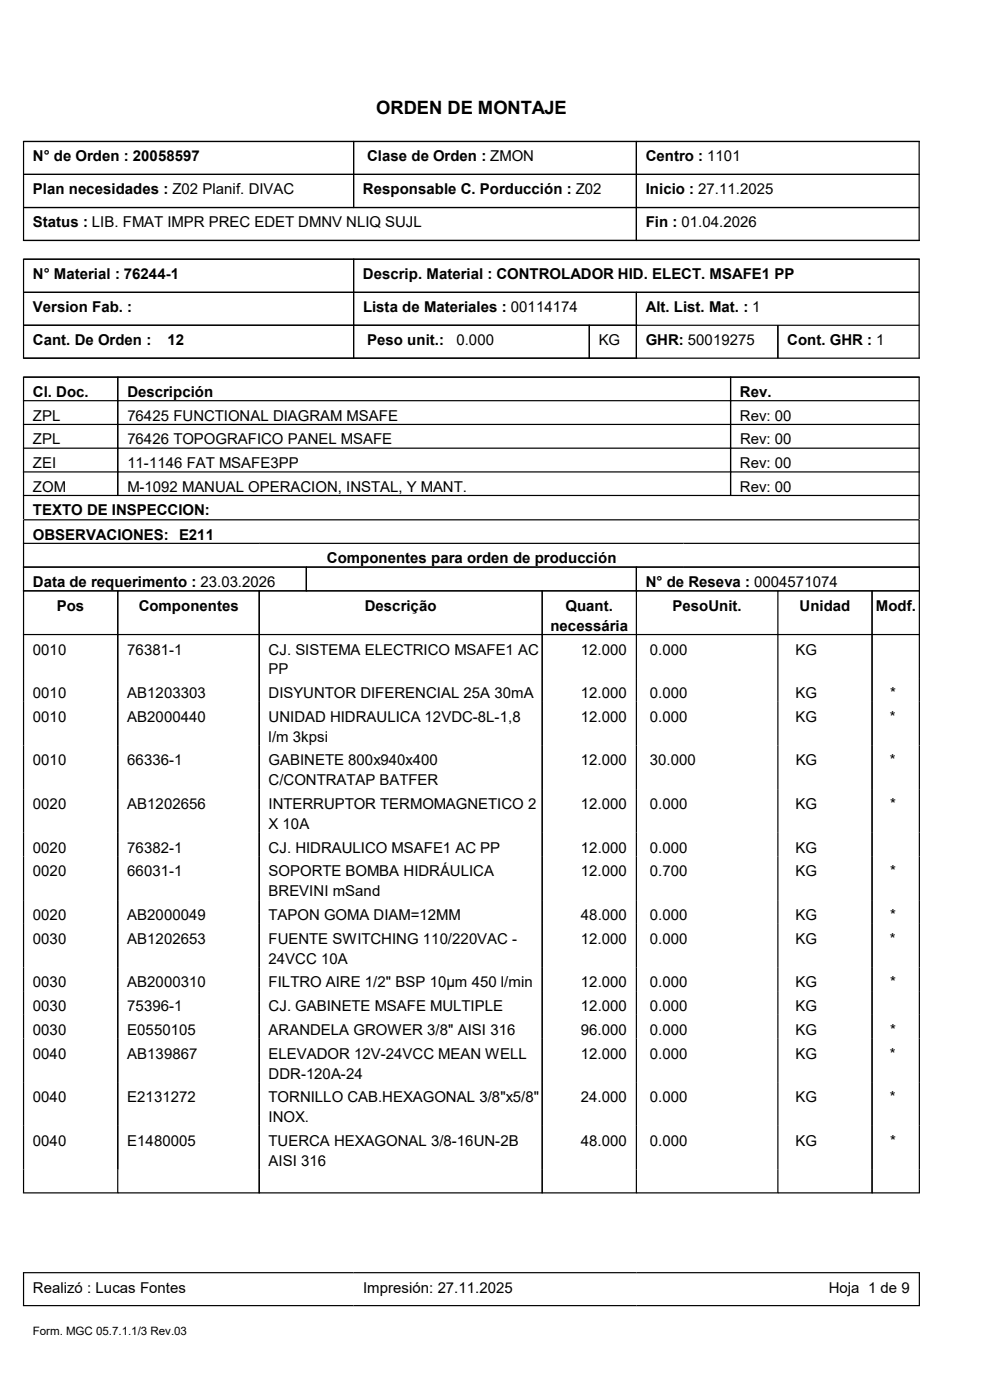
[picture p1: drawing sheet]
<svg xmlns="http://www.w3.org/2000/svg" width="210mm" height="297mm" viewBox="0 0 210 297" stroke-linecap="round" stroke-linejoin="round" font-family="sans-serif">
<defs><g id="words">
<text font-size="3.9" x="79.8" y="24.3">ORDEN DE MONTAJE</text>
<g font-size="3.2">
<text x="7" y="34.2">N° de Orden : 20058597</text>
<text x="77.9" y="34.2">Clase de Orden : ZMON</text>
<text x="137" y="34.2">Centro : 1101</text>
<text x="7" y="41.2">Plan necesidades : Z02 Planif. DIVAC</text>
<text x="77" y="41.2">Responsable C. Porducción : Z02</text>
<text x="137" y="41.2">Inicio : 27.11.2025</text>
<text x="7" y="48.3">Status : LIB. FMAT IMPR PREC EDET DMNV NLIQ SUJL</text>
<text x="137" y="48.3">Fin : 01.04.2026</text>
<text x="7" y="59.2">N° Material : 76244-1</text>
<text x="77" y="59.2">Descrip. Material : CONTROLADOR HID. ELECT. MSAFE1 PP</text>
<text x="7" y="66.3">Version Fab. :</text>
<text x="77" y="66.3">Lista de Materiales : 00114174</text>
<text x="137" y="66.3">Alt. List. Mat. : 1</text>
<text x="7" y="73.2">Cant. De Orden :</text>
<text x="35.6" y="73.2">12</text>
<text x="77.9" y="73.2">Peso unit.:</text>
<text x="96.8" y="73.2">0.000</text>
<text x="127" y="73.2">KG</text>
<text x="137" y="73.2">GHR: 50019275</text>
<text x="167" y="73.2">Cont. GHR : 1</text>
<text x="7" y="84.2">Cl. Doc.</text>
<text x="7" y="89.2">ZPL</text>
<text x="27" y="89.2">76425 FUNCTIONAL DIAGRAM MSAFE</text>
<text x="27" y="84.2">Descripción</text>
<text x="157" y="89.2">Rev: 00</text>
<text x="157" y="84.2">Rev.</text>
<text x="7" y="94.3">ZPL</text>
<text x="27" y="94.3">76426 TOPOGRAFICO PANEL MSAFE</text>
<text x="157" y="94.3">Rev: 00</text>
<text x="7" y="99.3">ZEI</text>
<text x="27" y="99.3">11-1146 FAT MSAFE3PP</text>
<text x="157" y="99.3">Rev: 00</text>
<text x="7" y="104.4">ZOM</text>
<text x="27" y="104.4">M-1092 MANUAL OPERACION, INSTAL, Y MANT.</text>
<text x="157" y="104.4">Rev: 00</text>
<text x="7" y="109.3">TEXTO DE INSPECCION:</text>
<text x="7" y="114.5">OBSERVACIONES: E211</text>
<text x="69.3" y="119.5">Componentes para orden de producción</text>
<text x="7" y="124.5">Data de requerimento : 23.03.2026</text>
<text x="137" y="124.5">N° de Reseva : 0004571074</text>
<text x="12.1" y="129.6">Pos</text>
<text x="29.4" y="129.6">Componentes</text>
<text x="77.4" y="129.6">Descrição</text>
<text x="120" y="129.6">Quant.</text>
<text x="142.7" y="129.6">PesoUnit.</text>
<text x="169.6" y="129.6">Unidad</text>
<text x="185.8" y="129.6">Modf.</text>
<text x="116.8" y="133.8">necessária</text>
<text x="7" y="138.9">0010</text>
<text x="27" y="138.9">76381-1</text>
<text x="57" y="138.9">CJ. SISTEMA ELECTRICO MSAFE1 AC</text>
<text x="57" y="143.1">PP</text>
<text x="123.2" y="138.9">12.000</text>
<text x="137.9" y="138.9">0.000</text>
<text x="168.7" y="138.9">KG</text>
<text x="7" y="148.1">0010</text>
<text x="27" y="148.1">AB1203303</text>
<text x="57" y="148.1">DISYUNTOR DIFERENCIAL 25A 30mA</text>
<text x="123.2" y="148.1">12.000</text>
<text x="137.8" y="148.1">0.000</text>
<text x="168.8" y="148.1">KG</text>
<text x="188.8" y="148.1">*</text>
<text x="7" y="153.1">0010</text>
<text x="27" y="153.1">AB2000440</text>
<text x="57" y="153.1">UNIDAD HIDRAULICA 12VDC-8L-1,8</text>
<text x="123.2" y="153.1">12.000</text>
<text x="137.9" y="153.1">0.000</text>
<text x="168.8" y="153.1">KG</text>
<text x="188.8" y="153.1">*</text>
<text x="57" y="157.4">l/m 3kpsi</text>
<text x="7" y="162.4">0010</text>
<text x="27" y="162.4">66336-1</text>
<text x="57" y="162.4">GABINETE 800x940x400</text>
<text x="57" y="166.6">C/CONTRATAP BATFER</text>
<text x="123.2" y="162.4">12.000</text>
<text x="137.9" y="162.4">30.000</text>
<text x="168.8" y="162.4">KG</text>
<text x="188.8" y="162.4">*</text>
<text x="7" y="171.7">0020</text>
<text x="27" y="171.7">AB1202656</text>
<text x="57" y="171.7">INTERRUPTOR TERMOMAGNETICO 2</text>
<text x="123.2" y="171.7">12.000</text>
<text x="137.9" y="171.7">0.000</text>
<text x="168.7" y="171.7">KG</text>
<text x="188.8" y="171.7">*</text>
<text x="57" y="175.9">X 10A</text>
<text x="7" y="180.9">0020</text>
<text x="7" y="185.9">0020</text>
<text x="27" y="180.9">76382-1</text>
<text x="27" y="185.9">66031-1</text>
<text x="57" y="180.9">CJ. HIDRAULICO MSAFE1 AC PP</text>
<text x="57" y="185.9">SOPORTE BOMBA HIDRÁULICA</text>
<text x="123.2" y="180.9">12.000</text>
<text x="123.2" y="185.9">12.000</text>
<text x="137.9" y="180.9">0.000</text>
<text x="137.9" y="185.9">0.700</text>
<text x="168.7" y="185.9">KG</text>
<text x="168.8" y="180.9">KG</text>
<text x="188.8" y="185.9">*</text>
<text x="57" y="190.2">BREVINI mSand</text>
<text x="7" y="195.2">0020</text>
<text x="27" y="195.2">AB2000049</text>
<text x="57" y="195.2">TAPON GOMA DIAM=12MM</text>
<text x="123.2" y="195.2">48.000</text>
<text x="137.9" y="195.2">0.000</text>
<text x="168.7" y="195.2">KG</text>
<text x="188.8" y="195.2">*</text>
<text x="7" y="200.2">0030</text>
<text x="27" y="200.2">AB1202653</text>
<text x="57" y="200.2">FUENTE SWITCHING 110/220VAC -</text>
<text x="123.2" y="200.2">12.000</text>
<text x="137.9" y="200.2">0.000</text>
<text x="168.8" y="200.2">KG</text>
<text x="188.8" y="200.2">*</text>
<text x="7" y="209.5">0030</text>
<text x="27" y="209.5">AB2000310</text>
<text x="57" y="209.5">FILTRO AIRE 1/2&quot; BSP 10µm 450 l/min</text>
<text x="57" y="204.5">24VCC 10A</text>
<text x="123.2" y="209.5">12.000</text>
<text x="137.9" y="209.5">0.000</text>
<text x="168.8" y="209.5">KG</text>
<text x="188.8" y="209.5">*</text>
<text x="7" y="214.5">0030</text>
<text x="27" y="214.5">75396-1</text>
<text x="57" y="214.5">CJ. GABINETE MSAFE MULTIPLE</text>
<text x="123.2" y="214.5">12.000</text>
<text x="137.9" y="214.5">0.000</text>
<text x="168.8" y="214.5">KG</text>
<text x="7" y="219.5">0030</text>
<text x="27" y="219.5">E0550105</text>
<text x="57" y="219.5">ARANDELA GROWER 3/8&quot; AISI 316</text>
<text x="123.2" y="219.5">96.000</text>
<text x="137.8" y="219.5">0.000</text>
<text x="168.8" y="219.5">KG</text>
<text x="188.8" y="219.5">*</text>
<text x="7" y="224.6">0040</text>
<text x="27" y="224.6">AB139867</text>
<text x="57" y="224.6">ELEVADOR 12V-24VCC MEAN WELL</text>
<text x="123.2" y="224.6">12.000</text>
<text x="137.9" y="224.6">0.000</text>
<text x="168.8" y="224.6">KG</text>
<text x="188.8" y="224.6">*</text>
<text x="7" y="233.8">0040</text>
<text x="27" y="233.8">E2131272</text>
<text x="57" y="233.8">TORNILLO CAB.HEXAGONAL 3/8&quot;x5/8&quot;</text>
<text x="57" y="228.8">DDR-120A-24</text>
<text x="123.2" y="233.8">24.000</text>
<text x="137.9" y="233.8">0.000</text>
<text x="168.8" y="233.8">KG</text>
<text x="188.8" y="233.8">*</text>
<text x="57" y="238">INOX.</text>
<text x="7" y="243.1">0040</text>
<text x="27" y="243.1">E1480005</text>
<text x="57" y="243.1">TUERCA HEXAGONAL 3/8-16UN-2B</text>
<text x="123.2" y="243.1">48.000</text>
<text x="137.9" y="243.1">0.000</text>
<text x="168.7" y="243.1">KG</text>
<text x="188.8" y="243.1">*</text>
<text x="57" y="247.3">AISI 316</text>
<text x="7" y="274.2">Realizó : Lucas Fontes</text>
<text x="77" y="274.2">Impresión: 27.11.2025</text>
<text x="175.8" y="274.2">Hoja 1 de 9</text>
</g>
<text font-size="2.5" x="7" y="283.2">Form. MGC 05.7.1.1/3 Rev.03</text>
</g></defs>
<g fill="none" stroke="#000" stroke-width=".25">
<path d="M4.9 30h190.3M5 37h190M5 30v21M75 30v14M135 30v21M195 30v21M4.9 51h190.3M4.9 55h190.3M5 44h190M5 55v21M75 55v21M195 55v21"/>
<path d="M4.9 76h190.3M5 62h190M5 69h190M125 69v7M135 62v14M165 69v7M4.9 80h190.3M4.9 85h190.3M4.9 90h190.3M4.9 95.1h190.3M5 80v30.2M25 80v25.1"/>
<path d="M155 80v25.1M195 80v30.2M4.9 100.1h190.3M4.9 105.1h190.3M4.9 115.3h190.3M4.9 120.3h190.3M4.9 125.3h190.3M4.9 134.6h190.3M25 125.3v127.8M55 125.3v127.8M65 120.3v5M115 125.3v127.8"/>
<path d="M135 120.3v132.8M165 125.3v127.8M185 125.3v127.8M4.9 253.1h190.3M5 253.1v-142.8h190v142.8M4.9 270h190.3M4.9 277h190.3M5 270v7M195 270v7"/>
</g>
<use href="#words"/>
</svg>
